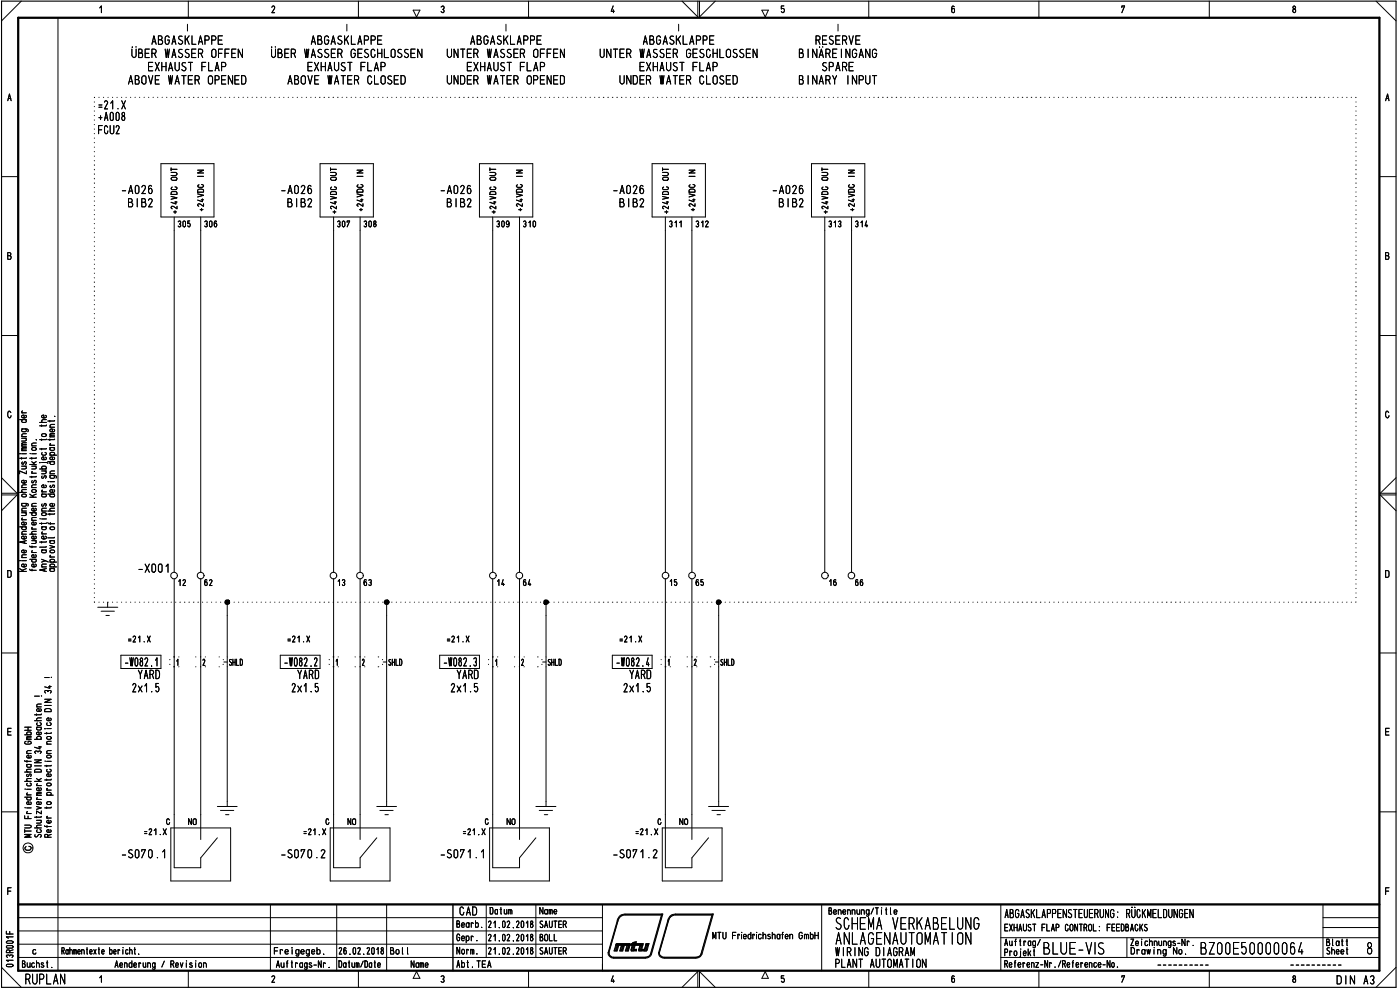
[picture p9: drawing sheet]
<svg xmlns="http://www.w3.org/2000/svg" width="420mm" height="297mm" viewBox="0 0 420 297" stroke-linecap="round" stroke-linejoin="round" font-family="sans-serif">
<defs><g id="words">
<g font-size="5.3">
<text x="250.5" y="279">SC 1NA ViKA31LU</text>
<text x="250.7" y="283.5">ABLAG-\AUTOldT 0</text>
<text x="312.9" y="286.4">3LU1-V S</text>
<text x="360.1" y="286.4">3200150000064</text>
</g>
<g font-size="4.6">
<text x="387.7" y="4">8</text>
<text x="39.4" y="17.4">UBER WASSER OFFEN</text>
<text x="45.4" y="13.5">ABGASKLAPPE</text>
<text x="81.3" y="17.4">ÜBER WASSER GESCHLOSSEN</text>
<text x="93.3" y="13.5">ABGASKLAPPE</text>
<text x="134" y="17.4">UNTER WASSER OFFEN</text>
<text x="141.1" y="13.5">ABGASKLAPPE</text>
<text x="179.9" y="17.4">UNTER WASSER GESCHLOSSEN</text>
<text x="192.9" y="13.5">ABGASKLAPPE</text>
<text x="239.6" y="17.4">BINÄREINGANG</text>
<text x="244.6" y="13.5">RESERVE</text>
<text x="44.3" y="21.4">EXHAUST FLAP</text>
<text x="92.1" y="21.4">EXHAUST FLAP</text>
<text x="139.9" y="21.4">EXHAUST FLAP</text>
<text x="191.7" y="21.4">EXHAUST FLAP</text>
<text x="246.5" y="21.4">SPARE</text>
<text x="38.4" y="25.4">ABOVE WATER OPENED</text>
<text x="86.2" y="25.4">ABOVE WATER CLOSED</text>
<text x="134" y="25.4">UNDER WATER OPENED</text>
<text x="185.9" y="25.4">UNDER WATER CLOSED</text>
<text x="239.6" y="25.4">BINARY INPUT</text>
<text x="28.9" y="32.9">.21.X</text>
<text x="415.7" y="30.4">A</text>
<text x="29.3" y="40.3">FCU2</text>
<text x="29.3" y="36.3">+A008</text>
<text x="36.2" y="58.3">-A026</text>
<text x="84" y="58.3">-A026</text>
<text x="131.9" y="58.3">-A026</text>
<text x="183.7" y="58.3">-A026</text>
<text x="231.5" y="58.3">-A026</text>
<text x="38.3" y="62.2">BIB2</text>
<text x="86.1" y="62.2">BIB2</text>
<text x="133.9" y="62.2">BIB2</text>
<text x="185.8" y="62.2">BIB2</text>
<text x="233.6" y="62.2">BIB2</text>
<text x="41.4" y="171.9">-X001</text>
<text x="37.2" y="200">1082.1</text>
<text x="41.3" y="203.8">YARD</text>
<text x="85" y="200">1082.2</text>
<text x="89.2" y="203.8">YARD</text>
<text x="132.9" y="200">1082.3</text>
<text x="137" y="203.8">YARD</text>
<text x="184.7" y="200">1082.4</text>
<text x="188.8" y="203.8">YARD</text>
<text x="39.5" y="207.8">2x1.5</text>
<text x="87.3" y="207.8">2x1.5</text>
<text x="135.1" y="207.8">2x1.5</text>
<text x="186.9" y="207.8">2x1.5</text>
<text x="137.8" y="274.7">CAD</text>
<text x="301.5" y="275.5">ABOASKLAPPENSTEUERUNG: RÜCKMELDUNGEN</text>
<text x="250.7" y="286.9">WIRING DIAGRAM</text>
<text x="250.4" y="290.4">PLANT AUTOMATION</text>
<text x="7.6" y="295.4">RUPLAN</text>
<text x="401" y="295.4">DIN A3//</text>
</g>
<g font-size="3.9">
<text x="36.2" y="257.6">-S070.1</text>
<text x="84" y="257.6">-S070.2</text>
<text x="131.9" y="257.6">-S071.1</text>
<text x="183.7" y="257.6">-S071.2</text>
<text x="387.8" y="294.9">8</text>
</g>
<g font-size="3.1">
<text x="81.2" y="4">2</text>
<text x="132" y="4">3</text>
<text x="183" y="4">4</text>
<text x="228.5" y="5">V'</text>
<text x="285.2" y="4">6</text>
<text x="336.3" y="4">7</text>
<text x="2.2" y="30.4">A</text>
<text x="53.2" y="68.2">305</text>
<text x="61.2" y="68.2">306</text>
<text x="101.1" y="68.2">307</text>
<text x="109" y="68.2">308</text>
<text x="148.9" y="68.2">309</text>
<text x="156.9" y="68.2">310</text>
<text x="200.7" y="68.2">311</text>
<text x="208.7" y="68.2">312</text>
<text x="248.5" y="68.2">313</text>
<text x="256.5" y="68.2">314</text>
<text x="2.1" y="78">B</text>
<text x="415.7" y="78">B</text>
<text x="2" y="173.4">D</text>
<text x="415.5" y="173.4">D</text>
<text x="53.2" y="175.9">12</text>
<text x="61.2" y="175.9">62</text>
<text x="101" y="175.9">13</text>
<text x="109" y="175.9">63</text>
<text x="148.9" y="175.9">14</text>
<text x="156.9" y="175.9">64</text>
<text x="200.7" y="175.9">15</text>
<text x="208.7" y="175.9">65</text>
<text x="248.5" y="175.9">16</text>
<text x="256.5" y="175.9">66</text>
<text x="67.2" y="181.5">•</text>
<text x="162.4" y="181.5">•</text>
<text x="214.3" y="181.5">•</text>
<text x="38.2" y="192.8">.21.X</text>
<text x="86" y="192.8">.21.X</text>
<text x="133.8" y="192.8">.21.X</text>
<text x="185.7" y="192.8">.21.X</text>
<text x="68.7" y="199.8">SHLD</text>
<text x="114.4" y="199.8">:-SHLD</text>
<text x="162.3" y="199.8">:-SHLD</text>
<text x="214.1" y="199.8">:-SHLD</text>
<text x="2" y="220.7">E</text>
<text x="415.5" y="220.7">E</text>
<text x="43" y="250.6">.21.X</text>
<text x="56.5" y="247.6">NO</text>
<text x="90.9" y="250.6">.21.X</text>
<text x="104.3" y="247.6">NO</text>
<text x="138.4" y="250.6">.21.X</text>
<text x="152" y="247.6">NO</text>
<text x="190.2" y="250.6">.21.X</text>
<text x="203.8" y="247.6">NO</text>
<text x="2" y="268.6">F</text>
<text x="415.5" y="268.6">F</text>
<text x="146.9" y="274.4">Datum</text>
<text x="161.9" y="274.4">Name</text>
<text x="248.5" y="274.5">Benennung/Title</text>
<text x="136.9" y="278.4">Bearb.</text>
<text x="146.3" y="278.5">21.02.2018</text>
<text x="161.8" y="278.5">SAUTER</text>
<text x="213.8" y="281.9">MTU Friedrichshafen GmbH</text>
<text x="301.3" y="279.5">EXHAUST FLAP CONTROL: FEEDBACKS</text>
<text x="9.5" y="286.4">c</text>
<text x="18.4" y="286.4">Rahmentexte bericht.</text>
<text x="82.2" y="286.4">Freigegeb.</text>
<text x="101.5" y="286.4">26.02.2018</text>
<text x="117" y="286.4">Bol l</text>
<text x="136.9" y="282.4">Gebr.</text>
<text x="137" y="286.4">Norm.</text>
<text x="146.3" y="282.4">21.02.2018</text>
<text x="146.3" y="286.4">21.02.2018</text>
<text x="161.8" y="286.4">SAUTER</text>
<text x="161.9" y="282.4">BOLL</text>
<text x="301.2" y="286.9">Projekt</text>
<text x="301.4" y="283.8">Auftrag/</text>
<text x="339.1" y="283.9">Zeichnungs-Nr.</text>
<text x="339.2" y="286.4">Drowing No.</text>
<text x="397.9" y="283.9">Blatt</text>
<text x="397.9" y="286.4">Sheet</text>
<text x="6.5" y="290.4">Buchst.</text>
<text x="34.3" y="290.4">Aenderung / Revision</text>
<text x="82.8" y="290.4">Auf trags-Nr .</text>
<text x="101.5" y="290.4">Datum/Date</text>
<text x="123.2" y="290.4">Name</text>
<text x="137" y="290.4">Abt.TEA</text>
<text x="301.3" y="290.4">Referenz-Nr./Reference-No.</text>
<text x="81.2" y="294.9">2</text>
<text x="132" y="294.9">3</text>
<text x="183" y="294.9">4</text>
<text x="234.1" y="294.9">5</text>
<text x="285.2" y="294.9">6</text>
<text x="336.3" y="294.9">7</text>
</g>
<g font-size="2.8">
<text x="53.3" y="64.2" transform="rotate(-90 53.3 64.2)">+24VDC OUT</text>
<text x="101.1" y="64.2" transform="rotate(-90 101.1 64.2)">+24VDC OUT</text>
<text x="148.9" y="64.2" transform="rotate(-90 148.9 64.2)">+24VDC OUT</text>
<text x="200.7" y="64.2" transform="rotate(-90 200.7 64.2)">+24VDC OUT</text>
</g>
<g font-size="2.4">
<text x="6.3" y="126.9">o</text>
<text x="13.7" y="227.6">0</text>
<text x="13.8" y="226.2">c</text>
<text x="7.7" y="230.4">0</text>
</g>
<g font-size="2.1">
<text x="59.1" y="60.7">-4-</text>
<text x="106.9" y="60.7">-4-</text>
<text x="7.8" y="233.3">en</text>
</g>
<g font-size="1.6">
<text x="16.2" y="125.6">•</text>
<text x="6.3" y="131.1">C</text>
<text x="12.3" y="131.1">C&gt; E</text>
<text x="14.7" y="128.4">C</text>
<text x="14.8" y="134">c-•</text>
<text x="9.4" y="142.3">c-a</text>
<text x="11.6" y="140.9">.C&gt;</text>
<text x="12.3" y="143.7">ei&gt; 0&gt;</text>
<text x="6.3" y="145.1">C</text>
<text x="8.8" y="149.3">Y</text>
<text x="9.3" y="146.5">C</text>
<text x="9.3" y="145">e/)</text>
<text x="12.3" y="149.3">0 -0</text>
<text x="14.1" y="145">.—</text>
<text x="14.8" y="146.5">V)</text>
<text x="6.2" y="152.1">0)C</text>
<text x="6.3" y="153.5">C</text>
<text x="12.2" y="152.1">N0</text>
<text x="12.3" y="153.5">C -C</text>
<text x="6.3" y="156.3">•</text>
<text x="6.3" y="160.4">C</text>
<text x="8.7" y="160.4">-C</text>
<text x="9.3" y="159.1">c-</text>
<text x="12.3" y="161.9">0—,</text>
<text x="12.4" y="156.3">—</text>
<text x="6.3" y="166">C</text>
<text x="9.2" y="163.2">M</text>
<text x="9.3" y="166">c-</text>
<text x="6.3" y="168.8">-</text>
<text x="12.2" y="168.8">&gt;-.0.</text>
<text x="12.3" y="170.3">C</text>
<text x="14.7" y="170.3">0.</text>
<text x="13.2" y="208.1">C,&quot;</text>
<text x="13.2" y="206.7">^-1-</text>
<text x="7.1" y="222">.0.C&gt;</text>
<text x="10.2" y="216.4">22</text>
<text x="13.9" y="217.8">4_,</text>
<text x="7.8" y="226.2">C r&gt;</text>
<text x="10.2" y="224.9">^4.</text>
<text x="13.8" y="223.4">C</text>
<text x="7.3" y="237.6">-</text>
<text x="7.8" y="238.8">c-</text>
<text x="10.8" y="235.9">c-</text>
<text x="13.8" y="238.8">0.</text>
<text x="13.8" y="237.6">c-</text>
<text x="7.2" y="240.2">-C7</text>
<text x="7.8" y="244.3">c- N</text>
<text x="7.1" y="250">I—</text>
<text x="10.1" y="248.6">-C</text>
<text x="1.7" y="286">CC</text>
</g>
</g></defs>
<path d="M.5 .3h418.5v295.9h-418.5z" fill="none" stroke="#000" stroke-width=".34"/>
<path d="M5.5 5.3h408.5v286h-408.5zM5.5 271.4h408.5" fill="none" stroke="#000" stroke-width=".68"/>
<g fill="none" stroke="#000" stroke-width=".3">
<path d="M6.4 .3l-5.9 6M17.4 5.3v286M29.9 2.4l.5-.6v2M56.5 .3v5M107.6 .3v5M124 3h2l-1 2.1zM158.6 .3v5M204.7 .3l4.7 4.8v-4.8M209.9 .3v4.8l4.8-4.8M235.2 1.8h-.7v.9l.6-.2a.59 .59 0 0 1 .3 .8 .59 .59 0 0 1-.7 .3l-.2-.1M260.7 .3v5M311.8 .3v5"/>
<path d="M362.9 .3v5M413 .3l6 6M.5 53h5M414 53h5M.5 100.7h5M414 100.7h5M3.3 123.8a.48 .48 0 0 0-.6-.4 .48 .48 0 0 0-.4 .6v.7l.4 .6h.4l.2-.6M416.8 123.8a.48 .48 0 0 0-.6-.4 .48 .48 0 0 0-.4 .6v.7l.4 .6h.4l.3-.6M.5 148.5h4.6l-4.6 4.7M.5 143.3l4.6 4.7h-4.6M419 148.5h-4.8l4.8 4.7M419 143.3l-4.8 4.7h4.8"/>
<path d="M.5 195.9h5M414 195.9h5M.5 243.6h5M7.4 247.6h1.5l.5 .2-.1 .4-.4 .2h-1.5M7.4 244.8v.8h2M8 242.4h1.4M8.4 244.9v.7M9.4 250.4h-2l1.6 .4-1.6 .4h2M414 243.6h5M1.9 279.4v.8h2M2.9 279.5v.7M5.5 275.3h175.3"/>
<path d="M5.5 279.3h175.3M81.2 271.4v19.9M101 271.4v19.9M116 271.4v19.9M145.9 271.4v15.9M160.8 271.4v15.9M180.8 271.4v19.9M246.6 271.4v19.9M300.4 271.4v19.8M397 271.4v15.9M397 278.3h17M397 275.3h17"/>
<path d="M.5 290.2l5.9 6M1.9 282.6l.4-.3h1.2l.4 .5-.3 .2h-1.4zM2 283.9l1.6-.2 .3 .4-.3 .4h-1.4l-.3-.4zM2.1 289.4l1.5-.1a.38 .38 0 0 1 .3 .4 .38 .38 0 0 1-.4 .4l-1.4-.1-.2-.3zM2.2 287.3l-.3-.4a.55 .55 0 0 1 .5-.4 .55 .55 0 0 1 .5 .4 .48 .48 0 0 1 .6-.4 .48 .48 0 0 1 .4 .5l-.3 .3M3.9 288.1h-2l.6 .4M3.9 281.1h-2l.6 .4M5.5 287.3h175.3M5.5 283.3h175.3M29.9 293.4l.5-.6v1.9M56.5 291.3v4.9M107.6 291.3v4.9"/>
<path d="M125 291.5l1 2h-2zM158.6 291.3v4.9M204.7 296.2l4.7-4.7v4.7M209.9 296.2v-4.7l4.8 4.7M229.7 291.5l.9 2h-2zM260.7 291.3v4.9M300.4 287.3h113.6M300.4 281.3h113.6M311.8 291.3v4.9M338.2 281.3v6M362.9 291.3v4.9M419 290.2l-6 6"/>
<circle cx="8.4" cy="254.4" r="1.49"/>
</g>
<path d="M135.9 271.4v19.9" fill="none" stroke="#000" stroke-width=".42"/>
<g fill="none" stroke="#000" stroke-width=".3">
<path d="M7.4 219.1h2M7.4 218.2h2M8.4 218.2v.9M7.4 234.4h2M7.8 222.4l-.4 .4v.2l.4 .3 1.6-.2-.2-.6-.8-.1v.4M8 236.8h1.4M8.3 220.5l-.3-.4 .3-.5 1.1 .2-.3 .7M9 234.9l.4 .2v.5l-.3 .2-.9-.1-.2-.2 .2-.5M9.2 226.7l.2 .2-.2 .5h-.9l-.3-.5 .7-.3v.8M9.4 233.6l-1.3 .1-.1 .5 .4 .2M9.4 230.8l-1.3 .1-.1 .5 .4 .2M7.4 247.6h1.5l.5 .2-.1 .4-.4 .2h-1.5"/>
<path d="M7.4 244.8v.8h2M7.6 242.4h.1M8 242.4h1.4M8.4 244.9v.7M9.2 240.6l.2 .3-.2 .5h-.9l-.3-.4 .1-.3 .6-.2v.9M9.4 250.4h-2l1.6 .4-1.6 .4h2"/>
</g>
<g fill="none" stroke="#000" stroke-width=".3">
<path d="M7.4 219.1h2M7.4 218.2h2M8.4 218.2v.9M10.4 208.9h1.4M11 218.2h1.1l.3 .6-.3 .2h-.8l-.3-.2 .3-.6M11 214.2v.4M11 212.1h1.4M12 216.8l.4 .4-.3 .5h-.8l-.3-.4 .2-.4M12.1 219.7l.3 .4-.4 .4-1-.2v-.5l.7-.2v.9M12.1 212.7l.3 .2-.3 .5h-.9l-.2-.5 .7-.3v.8M12.4 214.2l-.1 .3h-1.9M12.4 211.2l-1.2 .1-.2 .2 .2 .6"/>
<path d="M12.4 218.2l-.2 .1M7.4 234.4h2M7.8 222.4l-.4 .4v.2l.4 .3 1.6-.2-.2-.6-.8-.1v.4M8 236.8h1.4M8.3 220.5l-.3-.4 .3-.5 1.1 .2-.3 .7M9 234.9l.4 .2v.5l-.3 .2-.9-.1-.2-.2 .2-.5M9.2 226.7l.2 .2-.2 .5h-.9l-.3-.5 .7-.3v.8M9.4 233.6l-1.3 .1-.1 .5 .4 .2M9.4 230.8l-1.3 .1-.1 .5 .4 .2M10.4 228h2l-2 .9h2M10.4 229.8h2M10.5 231.1l.3-.3h1.2l.4 .3v.5h-2z"/>
<path d="M11 239.9h1.4M11 238.7h1.4M11 233.6l1 .8M11.2 239.4l-.2 .2 .3 .3M12.1 236.4l.3 .5-.4 .3-1-.1v-.5l.2-.2h.5v.8M12.4 238.2h-1.2l-.2 .2 .2 .3M12.4 237.7h-1.2l-.2 .3 .4 .2M12.4 233.6l-.8 .4M7.6 242.4h.1M9.2 240.6l.2 .3-.2 .5h-.9l-.3-.4 .1-.3 .6-.2v.9M10.5 250.4v.6a.76 .76 0 0 0 1.1-.6h.5a.43 .43 0 0 1 .3 .4 .43 .43 0 0 1-.3 .4M11 242l1.4 .4-1.4 .4"/>
<path d="M11 246.1h1.4M11 244.9v.5M12 248.9l.4 .4-.3 .5-1.1-.2v-.3l.2-.3M12 246.1l.3 .2v.5l-1.3 .2M12.1 240.6l.3 .3-.3 .5h-.9l-.2-.4v-.3l.7-.2v.9M12.4 244.9l-.1 .3h-1.9M12.4 243.3v.9l-1.4-.9v.9"/>
</g>
<g fill="none" stroke="#000" stroke-width=".3">
<path d="M10.4 208.9h1.4M11 218.2h1.1l.3 .6-.3 .2h-.8l-.3-.2 .3-.6M11 214.2v.4M11 212.1h1.4M12 216.8l.4 .4-.3 .5h-.8l-.3-.4 .2-.4M12.1 219.7l.3 .4-.4 .4-1-.2v-.5l.7-.2v.9M12.1 212.7l.3 .2-.3 .5h-.9l-.2-.5 .7-.3v.8M12.5 208.9h.1M12.4 214.2l-.1 .3h-1.9M12.4 211.2l-1.2 .1-.2 .2 .2 .6M12.4 218.2l-.2 .1M10.4 228h2l-2 .9h2"/>
<path d="M10.4 229.8h2M10.5 231.1l.3-.3h1.2l.4 .3v.5h-2zM11 239.9h1.4M11 238.7h1.4M11 233.6l1 .8M11.2 239.4l-.2 .2 .3 .3M12.1 236.4l.3 .5-.4 .3-1-.1v-.5l.2-.2h.5v.8M12.4 238.2h-1.2l-.2 .2 .2 .3M12.4 237.7h-1.2l-.2 .3 .4 .2M12.4 233.6l-.8 .4M10.5 250.4v.6a.76 .76 0 0 0 1.1-.6h.5a.43 .43 0 0 1 .3 .4 .43 .43 0 0 1-.3 .4M11 242l1.4 .4-1.4 .4"/>
<path d="M11 246.1h1.4M11 244.9v.5M12 248.9l.4 .4-.3 .5-1.1-.2v-.3l.2-.3M12 246.1l.3 .2v.5l-1.3 .2M12.1 240.6l.3 .3-.3 .5h-.9l-.2-.4v-.3l.7-.2v.9M12.4 244.9l-.1 .3h-1.9M12.4 243.3v.9l-1.4-.9v.9"/>
</g>
<g fill="none" stroke="#000" stroke-width=".3">
<path d="M12.5 208.9h.1M13.4 212.9l.6-.3 1 .1 .4 .3v.5h-2zM13.4 209.8h2l-2 .9h2M13.4 211.7h2M13.4 203.3h1.4M13.5 218.6h.1M14 219.8v.4M15.1 215.5l.3 .2-.3 .5h-.8l-.3-.5 .4-.3h.3v.8M15.4 219.8v.2h-2M14 229.6v.4M14 233.8v.4M14.1 235.1l1.1-.1 .2 .5-1 .3-.4-.3z"/>
<path d="M14.1 221.1h1.1l.2 .5-1 .2-.4-.2zM14.9 230.8l.5 .3-.4 .5h-.7l-.3-.2 .2-.5M15.1 232.2l.3 .3-.3 .5h-.8l-.3-.3 .1-.4 .6-.1v.8M15.4 233.8l-.1 .2h-1.9M15.4 229.6v.2h-2M13.4 247.7l.1 .3h1.9M14 245.4h1.4M14 242.1v.5M14.1 240.7l1.1-.1 .2 .5-1 .3-.4-.3zM14.1 247.7v.5M14.3 244.9l-.3 .1 .3 .4M14.4 251.2l-.2-.8-.8 .1v.7h2"/>
<path d="M15.1 249l.3 .4-.5 .4-.8-.2v-.5l.6-.2v.9M15.1 246.2l.3 .4-.5 .4-.8-.2v-.5l.6-.2v.9M15.4 242.1l-.1 .3h-1.9M15.4 250.4l-1 .3"/>
</g>
<g fill="none" stroke="#000" stroke-width=".3">
<path d="M13.4 212.9l.6-.3 1 .1 .4 .3v.5h-2zM13.4 209.8h2l-2 .9h2M13.4 211.7h2M13.4 203.3h1.4M13.5 218.6h.1M14 219.8v.4M15.1 215.5l.3 .2-.3 .5h-.8l-.3-.5 .4-.3h.3v.8M15.5 203.3h.1M15.4 219.8v.2h-2M14 229.6v.4M14 233.8v.4M14.1 235.1l1.1-.1 .2 .5-1 .3-.4-.3z"/>
<path d="M14.1 221.1h1.1l.2 .5-1 .2-.4-.2zM14.9 230.8l.5 .3-.4 .5h-.7l-.3-.2 .2-.5M15.1 232.2l.3 .3-.3 .5h-.8l-.3-.3 .1-.4 .6-.1v.8M15.4 233.8l-.1 .2h-1.9M15.4 229.6v.2h-2M13.4 247.7l.1 .3h1.9M14 245.4h1.4M14 242.1v.5M14.1 240.7l1.1-.1 .2 .5-1 .3-.4-.3zM14.1 247.7v.5M14.3 244.9l-.3 .1 .3 .4M14.4 251.2l-.2-.8-.8 .1v.7h2"/>
<path d="M15.1 249l.3 .4-.5 .4-.8-.2v-.5l.6-.2v.9M15.1 246.2l.3 .4-.5 .4-.8-.2v-.5l.6-.2v.9M15.4 242.1l-.1 .3h-1.9M15.4 250.4l-1 .3"/>
</g>
<g fill="none" stroke="#000" stroke-width=".3">
<path d="M6 136.1h.1M6.5 128.7l1.8 .1 .2 .3-.2 .4M6.5 139.9h1.4M6.5 137.3v.5M6.5 136.1h1.4M6.5 135.2h1.4M6.5 133.9h1.4M6.5 123.9h1.4M6.7 138.6l-.2 .3 .1 .4h.4a.6 .6 0 0 1 .8-.6l-.1 .7M6.7 123.3l-.2 .2 .3 .4M6.8 128.7l-.3 .3 .3 .5h.8l.3-.2-.3-.6M7.5 139.9l.4 .3-.1 .3-1.3 .2"/>
<path d="M7.5 131.5l.4 .3-.1 .4-1.3 .1M7.7 124.6l.2 .5-.4 .3-.9-.2v-.5l.6-.2v.9M7.9 137.3l-.1 .2h-1.9M7.9 134.7h-1.2l-.2 .3 .2 .2M7.9 134.3h-1.2l-.2 .2 .4 .2M7.9 133.3h-1.2l-.2 .3 .2 .3M7.9 132.8l-1.3 .1v.4h.3M8.9 139.4h2M9.5 139.9h1.4M9.5 136.1h1.4M9.5 137.3v.5M9.5 138.5l1 .9"/>
<path d="M10.5 139.9l.4 .3-.2 .4-1.2 .1M10.9 137.3v.2h-2M10.9 138.5l-.9 .4M11.9 126.7h2M12 138.8h.1M12.5 138.8h1.5l.4 .2M12.5 127.5v.4M12.5 131.7v.5M12.5 134.5v.5M13.5 135.7l.4 .4-.3 .5-.9-.1-.2-.3 .2-.4M13.7 137.2l.2 .2-.2 .5h-1l-.2-.5 .7-.3v.8M13.7 124.6l.2 .3-.1 .3-.9 .2a.45 .45 0 0 1-.4-.6 .45 .45 0 0 1 .7-.3v.9"/>
<path d="M13.9 134.5l-.1 .2h-1.9M13.9 131.7l-.1 .2h-1.9M13.9 127.5l-.1 .3h-1.9M13.9 125.9l-1.3 .2v.6h.3M5.9 158.1h2M5.9 147.7h2M6.5 156h1.4M6.5 146.3h1.4M6.6 148.4l.9-.1 .3 .1 .1 .4-1 .3-.3-.2zM6.8 158.1l-.3 .2 .3 .6 .9-.1 .2-.5-.3-.2M7.5 153.8l.3 .2v.5l-1.3 .2M7.7 156.7l.2 .3-.2 .5h-1l-.2-.4 .1-.3 .6-.2v.9"/>
<path d="M7.9 146.9l-1.3 .1-.1 .4 .4 .3M7.9 145.5l-1.3 .1 .1 .7M7.9 141.3v.9l-2-.9v.9M8.9 153.8h2M8.9 149.2h2M9.5 147.2l.4-.3h.6l.4 .3v.2l-.2 .3h-.8zM9.5 156.1h1.4M9.5 151.9h1.4M9.5 142.9v.4M9.8 153.8l-.3 .2v.5l.3 .2 1-.2 .1-.3-.4-.4M10.6 156.7l.3 .3-.3 .5h-.9l-.1-.7 .6-.2v.9M10.6 152.5l.3 .5-.4 .3-.8-.1-.2-.5 .2-.2h.5v.8"/>
<path d="M10.9 155.3l-1.3 .1 .1 .7M10.9 151l-1.3 .2 .1 .7M10.9 142.9v.2h-2M10.9 148.3l-1.3 .5M12.5 158.1h1.1l.3 .5-.3 .3h-.8l-.3-.3 .3-.5M12.5 156.9v.4M12.6 154l.9-.2a.42 .42 0 0 1 .4 .5 .42 .42 0 0 1-.4 .4l-.8-.1zM12.7 159.6l-.2 .3 .3 .3M12.7 147.1l-.2 .2 .3 .3M13.5 141.3a.42 .42 0 0 1 .4 .4 .42 .42 0 0 1-.4 .5h-1M13.7 145.5l.2 .3-.2 .5h-1l-.2-.5 .7-.3v.8M13.9 156.9l-.1 .2h-1.9"/>
<path d="M13.9 158.1l-.2 .1M5.9 171.4h2M5.9 170.6l1.3 .8M6.5 168.2h1.4M6.5 167.3h1.4M7.3 162.4v.6M7.7 169.2l.2 .6-.4 .3-.9-.2-.1-.4 .2-.3h.5v.9M7.7 160.9l.2 .5-.4 .3-.9-.2-.1-.4 .2-.2h.5v.8M7.9 166.5h-1.3l.1 .8M7.9 162.2l-2 .4 2 .5M7.9 170.6l-1.3 .5M8.9 170.8l.2 .3h1.8"/>
<path d="M8.9 163.8l.1 .3h1.9M8.9 167.8h2M9.6 163.8v.5M9.6 170.8v.5M9.8 167.8l-.3 .2v.5l.3 .2 1-.2 .1-.4-.4-.3M10.6 169.2l.3 .6-.4 .3-.8-.1-.2-.5 .2-.3h.5v.9M10.6 166.5l.3 .5-.4 .3-.8-.1-.2-.5 .2-.2h.5v.8M10.6 160.9l.3 .5-.4 .3-.8-.1-.2-.5 .2-.2h.5v.8M12.5 165h1.1l.3 .4-.1 .3-.2 .2-.9-.1-.2-.4 .3-.4M12.5 162.5v.4M13.2 170.8v.6M13.9 170.6l-2 .4 2 .4"/>
<path d="M13.9 164l-.1 .2h-1.9M13.9 165l-.2 .1M15.5 203.3h.1M8.7 253.9a.6 .6 0 0 1 .7 .6 .6 .6 0 0 1-.6 .6h-.8l-.4-.3-.1-.5 .3-.3"/>
</g>
<g fill="none" stroke="#000" stroke-width=".3">
<path d="M8.9 139.4h2M9.1 136.1h.1M9.5 133.8h1.4M9.5 137.3v.5M9.5 139.9h1.4M9.5 138.5l1 .9M9.5 136.1h1.4M9.7 134.4h1l.2 .5-1 .2-.4-.2zM10.5 139.9l.4 .3-.2 .4-1.2 .1M10.9 132.9l-1.3 .2 .1 .7M10.9 132h.1M10.9 137.3v.2h-2"/>
<path d="M10.9 138.5l-.9 .4M8.9 153.8h2M8.9 149.2h2M9.5 147.2l.4-.3h.6l.4 .3v.2l-.2 .3h-.8zM9.5 156.1h1.4M9.5 151.9h1.4M9.5 142.9v.4M9.8 153.8l-.3 .2v.5l.3 .2 1-.2 .1-.3-.4-.4M10.6 156.7l.3 .3-.3 .5h-.9l-.1-.7 .6-.2v.9M10.6 152.5l.3 .5-.4 .3-.8-.1-.2-.5 .2-.2h.5v.8M10.9 155.3l-1.3 .1 .1 .7M10.9 151l-1.3 .2 .1 .7"/>
<path d="M10.9 142.9v.2h-2M10.9 148.3l-1.3 .5M8.9 170.8l.2 .3h1.8M8.9 163.8l.1 .3h1.9M8.9 167.8h2M9.6 163.8v.5M9.6 170.8v.5M9.8 167.8l-.3 .2v.5l.3 .2 1-.2 .1-.4-.4-.3M10.6 169.2l.3 .6-.4 .3-.8-.1-.2-.5 .2-.3h.5v.9M10.6 166.5l.3 .5-.4 .3-.8-.1-.2-.5 .2-.2h.5v.8M10.6 160.9l.3 .5-.4 .3-.8-.1-.2-.5 .2-.2h.5v.8"/>
</g>
<g fill="none" stroke="#000" stroke-width=".3">
<path d="M56.3 7.3v2M104.1 7.3v2M151.8 7.3v2M203.7 7.3v2M251.5 7.3v2M40.5 29.2h.1M41.9 29.2h.1M43.2 29.2h.1M44.6 29.2h.1M45.9 29.2h.1M47.3 29.2h.1M48.6 29.2h.1"/>
<path d="M50 29.2h.1M51.3 29.2h.1M52.7 29.2h.1M54 29.2h.1M55.3 29.2h.2M56.7 29.2h.2M58 29.2h.2M59.4 29.2h.2M60.7 29.2h.1M62.1 29.2h.1M63.5 29.2h.1M64.8 29.2h.1"/>
<path d="M66.2 29.2h.1M67.5 29.2h.1M68.9 29.2h.1M70.2 29.2h.1M71.6 29.2h.1M72.9 29.2h.1M74.3 29.2h.1M75.6 29.2h.1M77 29.2h.1M78.4 29.2h.1M79.7 29.2h.1M81.1 29.2h.1"/>
<path d="M82.4 29.2h.1M83.8 29.2h.1M85.1 29.2h.1M86.5 29.2h.1M87.8 29.2h.1M89.2 29.2h.1M90.6 29.2h.1M91.9 29.2h.1M93.3 29.2h.1M94.6 29.2h.1M95.9 29.2h.2M97.2 29.2h.2"/>
<path d="M98.6 29.2h.2M99.9 29.2h.2M101.3 29.2h.2M102.7 29.2h.1M104 29.2h.1M105.4 29.2h.1M106.7 29.2h.1M108.1 29.2h.1M109.4 29.2h.1M110.8 29.2h.1M112.1 29.2h.1M113.5 29.2h.1"/>
<path d="M114.9 29.2h.1M116.2 29.2h.1M117.6 29.2h.1M118.9 29.2h.1M120.3 29.2h.1M121.6 29.2h.1M123 29.2h.1M124.3 29.2h.1M125.7 29.2h.1M127 29.2h.1M128.4 29.2h.1M129.8 29.2h.1"/>
<path d="M131.1 29.2h.1M132.5 29.2h.1M133.8 29.2h.1M135.2 29.2h.1M136.5 29.2h.1M137.8 29.2h.2M139.1 29.2h.2M140.5 29.2h.2M141.9 29.2h.1M143.2 29.2h.2M144.6 29.2h.1M145.9 29.2h.1"/>
<path d="M147.3 29.2h.1M148.6 29.2h.1M150 29.2h.1M151.3 29.2h.1M152.7 29.2h.1M154.1 29.2h.1M155.4 29.2h.1M156.8 29.2h.1M158.1 29.2h.1M159.5 29.2h.1M160.8 29.2h.1M162.2 29.2h.1"/>
<path d="M163.5 29.2h.1M164.9 29.2h.1M166.2 29.2h.1M167.6 29.2h.1M169 29.2h.1M170.3 29.2h.1M171.7 29.2h.1M173 29.2h.1M174.4 29.2h.1M175.7 29.2h.1M177.1 29.2h.1M178.4 29.2h.1"/>
<path d="M179.7 29.2h.2M181.1 29.2h.1M182.4 29.2h.2M183.8 29.2h.1M185.1 29.2h.2M186.5 29.2h.1M187.8 29.2h.1M189.2 29.2h.1M190.5 29.2h.1M191.9 29.2h.1M193.3 29.2h.1M194.6 29.2h.1"/>
<path d="M196 29.2h.1M197.3 29.2h.1M198.7 29.2h.1M200 29.2h.1M201.4 29.2h.1M202.7 29.2h.1M204.1 29.2h.1M205.4 29.2h.1M206.8 29.2h.1M208.2 29.2h.1M209.5 29.2h.1M210.9 29.2h.1"/>
<path d="M212.2 29.2h.1M213.6 29.2h.1M214.9 29.2h.1M216.3 29.2h.1M217.6 29.2h.1M219 29.2h.1M220.3 29.2h.1M221.6 29.2h.2M223 29.2h.1M224.3 29.2h.2M225.7 29.2h.1M227 29.2h.2"/>
<path d="M228.4 29.2h.2M229.7 29.2h.1M231.1 29.2h.1M232.5 29.2h.1M233.8 29.2h.1M235.2 29.2h.1M236.5 29.2h.1M237.9 29.2h.1M239.2 29.2h.1M240.6 29.2h.1M241.9 29.2h.1M243.3 29.2h.1"/>
<path d="M244.6 29.2h.1M246 29.2h.1M247.4 29.2h.1M248.7 29.2h.1M250.1 29.2h.1M251.4 29.2h.1M252.8 29.2h.1M254.1 29.2h.1M255.5 29.2h.1M256.8 29.2h.1M258.2 29.2h.1M259.5 29.2h.1"/>
<path d="M260.9 29.2h.1M262.3 29.2h.1M263.5 29.2h.2M264.9 29.2h.1M266.2 29.2h.2M267.6 29.2h.2M268.9 29.2h.2M270.3 29.2h.2M271.7 29.2h.1M273 29.2h.1M274.4 29.2h.1M275.7 29.2h.1"/>
<path d="M277.1 29.2h.1M278.4 29.2h.1M279.8 29.2h.1M281.1 29.2h.1M282.5 29.2h.1M283.8 29.2h.1M285.2 29.2h.1M286.6 29.2h.1M287.9 29.2h.1M289.3 29.2h.1M290.6 29.2h.1M292 29.2h.1"/>
<path d="M293.3 29.2h.1M294.7 29.2h.1M296 29.2h.1M297.4 29.2h.1M298.7 29.2h.1M300.1 29.2h.1M301.5 29.2h.1M302.8 29.2h.1M304.2 29.2h.1M305.4 29.2h.2M306.8 29.2h.2M308.1 29.2h.2"/>
<path d="M309.5 29.2h.2M310.9 29.2h.1M312.2 29.2h.2M313.6 29.2h.1M314.9 29.2h.1M316.3 29.2h.1M317.6 29.2h.1M319 29.2h.1M320.3 29.2h.1M321.7 29.2h.1M323 29.2h.1M324.4 29.2h.1"/>
<path d="M325.8 29.2h.1M327.1 29.2h.1M328.5 29.2h.1M329.8 29.2h.1M331.2 29.2h.1M332.5 29.2h.1M333.9 29.2h.1M335.2 29.2h.1M336.6 29.2h.1M337.9 29.2h.1M339.3 29.2h.1M340.7 29.2h.1"/>
<path d="M342 29.2h.1M343.4 29.2h.1M344.7 29.2h.1M346.1 29.2h.1M347.4 29.2h.1M348.7 29.2h.2M350.1 29.2h.1M351.4 29.2h.2M352.8 29.2h.1M354.1 29.2h.2M355.5 29.2h.1M356.8 29.2h.1"/>
<path d="M358.2 29.2h.1M359.5 29.2h.1M360.9 29.2h.1M362.2 29.2h.1M363.6 29.2h.1M365 29.2h.1M366.3 29.2h.1M367.7 29.2h.1M369 29.2h.1M370.4 29.2h.1M371.7 29.2h.1M373.1 29.2h.1"/>
<path d="M374.4 29.2h.1M375.8 29.2h.1M377.1 29.2h.1M378.5 29.2h.1M379.9 29.2h.1M381.2 29.2h.1M382.6 29.2h.1M383.9 29.2h.1M385.3 29.2h.1M386.6 29.2h.1M388 29.2h.1M389.3 29.2h.1"/>
<path d="M390.6 29.2h.2M392 29.2h.1M393.3 29.2h.2M394.7 29.2h.1M396 29.2h.2M397.4 29.2h.1M398.7 29.2h.1M400.1 29.2h.1M401.4 29.2h.1M402.8 29.2h.1M404.2 29.2h.1M405.5 29.2h.1"/>
<path d="M406.9 29.2l.1 .1M407 30.6h.1M407 31.9v.1M407 33.3v.1M407 34.6v.1M407 36v.1M407 37.3v.1M407 38.7v.1M28.3 42.8h.1M28.3 44.1v.1M28.3 45.5v.1M28.3 46.8v.1"/>
<path d="M28.3 48.2v.1M28.3 49.4v.2M28.3 50.8v.2M28.3 52.2v.1M28.3 53.5v.2M28.3 54.9v.1M28.3 56.2v.1M28.3 57.6v.1M28.3 58.9v.1M48.3 49.1h15.9v16h-15.9zM59.3 58.2l1.8 .4-1.8 .5M59.3 51.1h1.8l-1.8 .8h1.8"/>
<path d="M59.3 52.9h1.8M59.4 57l1.2-.3 .5 .3v.7h-1.8zM60.5 55.4l.6 .3-.4 .5-1.3-.2-.1-.2 .4-.3M96.1 49.1h16v16h-16zM107.1 58.2l1.8 .4-1.8 .5M107.1 51.1h1.8l-1.8 .8h1.8M107.1 52.9h1.8M107.2 57l1.2-.3 .5 .3v.7h-1.8zM108.3 55.4l.6 .3-.3 .5-1.4-.2-.1-.2 .4-.3M143.9 49.1h16v16h-16zM155 58.2l1.8 .4-1.8 .5M155 51.1h1.8l-1.8 .8h1.8"/>
<path d="M155 52.9h1.8M155.2 56.9l1.1-.2 .4 .3 .1 .7h-1.8zM156.1 59.9h.7M156.2 55.4a.44 .44 0 0 1 .5 .3 .44 .44 0 0 1-.3 .5l-1.3-.2-.1-.3 .3-.2M156.4 59.7v.8l-1.4-.5M195.7 49.1h16v16h-16zM206.8 58.2l1.8 .4-1.8 .5M206.8 51.1h1.8l-1.8 .8h1.8M206.8 52.9h1.8M206.9 57l.4-.3h.8l.4 .3 .1 .7h-1.8zM207.9 59.9h.7M208 55.4a.44 .44 0 0 1 .6 .3 .44 .44 0 0 1-.4 .5l-1.3-.2-.1-.3 .3-.2"/>
<path d="M208.2 59.7v.8l-1.4-.5M243.5 49.1h16v16h-16zM246.7 58.9l1.8 .5-1.8 .4M246.7 57.7l.3-.2h1.1l.4 .3v.5h-1.8zM246.7 53.4l.3-.2h1a.47 .47 0 0 1 .5 .4 .47 .47 0 0 1-.5 .5h-1l-.3-.3zM246.7 51.7h1.3a.47 .47 0 0 1 .5 .5 .47 .47 0 0 1-.5 .5h-1.3M246.7 50.4v.8M246.7 50.8h1.8M247.8 56l.6 .2-.1 .6-1.5 .1-.1-.5 .3-.3M254.6 58.2l1.8 .4-1.8 .5M254.6 51.1h1.8l-1.8 .8h1.8M254.6 52.9h1.8"/>
<path d="M254.7 57l.4-.3 1 .1 .3 .3v.6h-1.8zM255.7 59.9h.7M255.8 55.4a.44 .44 0 0 1 .6 .3 .44 .44 0 0 1-.3 .5l-1.3-.1-.2-.4 .4-.2M256.1 59.7v.8l-1.5-.5M407 40v.1M407 41.4v.1M407 42.8h.1M407 44.1v.1M407 45.5v.1M407 46.8v.1M407 48.2v.1M407 49.4v.2"/>
<path d="M407 50.8v.2M407 52.2v.1M407 53.5v.2M407 54.9v.1M407 56.2v.1M407 57.6v.1M407 58.9v.1M28.3 60.3v.1M28.3 61.6v.1M28.3 63v.1M28.3 64.3v.1M28.3 65.7v.1"/>
<path d="M28.3 67.1h.1M28.3 68.4v.1M28.3 69.8h.1M28.3 71.1v.1M28.3 72.5v.1M28.3 73.8v.1M28.3 75.2v.1M28.3 76.5v.1M28.3 77.9v.1M28.3 79.2v.1M52.3 69.1v102.6M60.1 62.9h.8"/>
<path d="M60.2 69.1v102.6M60.5 62.6v.6M61.1 61.1v.8l-1-.7a.42 .42 0 0 0-.7 .1 .42 .42 0 0 0 .2 .6M100.1 69.1v102.6M107.9 62.9h.9M108.1 69.1v102.6M108.3 62.6v.6M108.9 61.1v.8l-1-.7a.42 .42 0 0 0-.7 .1 .42 .42 0 0 0 .3 .6M147.9 65.1v106.6M155.7 62.9h.9M155.9 69.1v102.6M156.2 62.6v.6"/>
<path d="M156.8 61.1v.8l-1.6-.8-.2 .5 .3 .3M199.7 65.1v106.6M207.5 62.9h.9M207.6 65.1v106.6M208 62.6v.6M208.6 61.1v.8l-1.5-.8-.3 .5 .3 .3M247.4 63.6h.9M247.5 65.1v106.6M247.7 60.6h.8M247.8 63.2v.8M248.1 60.5v.7l-1.4-.5M248.5 61.9v.8l-1.2-.8h-.5l-.1 .4 .3 .4"/>
<path d="M255.3 62.9h.9M255.6 69.1v102.6M255.8 62.6v.6M256.4 61.1v.8l-1.5-.8-.3 .5 .4 .3M407 60.3v.1M407 61.6v.1M407 63v.1M407 64.3v.1M407 65.7v.1M407 67.1h.1M407 68.4v.1M407 69.8h.1"/>
<path d="M407 71.1v.1M407 72.5v.1M407 73.8v.1M407 75.2v.1M407 76.5v.1M407 77.9v.1M407 79.2v.1M28.3 80.6v.1M28.3 82h.1M28.3 83.3v.1M28.3 84.6v.2M28.3 85.9v.2"/>
<path d="M28.3 87.3v.2M28.3 88.6v.2M28.3 90v.1M28.3 91.4h.1M28.3 92.7v.1M28.3 94.1h.1M28.3 95.4v.1M28.3 96.8v.1M28.3 98.1v.1M28.3 99.5v.1M407 80.6v.1M407 82h.1"/>
<path d="M407 83.3v.1M407 84.6v.2M407 85.9v.2M407 87.3v.2M407 88.6v.2M407 90v.1M407 91.4h.1M407 92.7v.1M407 94.1h.1M407 95.4v.1M407 96.8v.1M407 98.1v.1"/>
<path d="M407 99.5v.1M28.3 100.8v.1M28.3 102.2v.1M28.3 103.5v.1M28.3 104.9v.1M28.3 106.3h.1M28.3 107.6v.1M28.3 109v.1M28.3 110.3v.1M28.3 111.7v.1M28.3 113v.1M28.3 114.4v.1"/>
<path d="M28.3 115.7v.1M28.3 117.1v.1M28.3 118.4v.1M28.3 119.7v.2M407 100.8v.1M407 102.2v.1M407 103.5v.1M407 104.9v.1M407 106.3h.1M407 107.6v.1M407 109v.1M407 110.3v.1"/>
<path d="M407 111.7v.1M407 113v.1M407 114.4v.1M407 115.7v.1M407 117.1v.1M407 118.4v.1M407 119.7v.2M9.1 136.1h.1M9.5 133.8h1.4M9.7 134.4h1l.2 .5-1 .2-.4-.2zM10.9 132.9l-1.3 .2 .1 .7M10.9 132h.1"/>
<path d="M14.4 138.5h2M14.9 134.3h1.1l.4 .6-.4 .2h-.7l-.4-.2 .4-.6M14.9 126.2v.4M14.9 131.7v.5M14.9 136.6h2.1M14.9 131.1h1.5M15.3 138.5l-.4 .4 .4 .5 .9-.1 .2-.4-.4-.4M15.4 136.6a.42 .42 0 0 1-.5-.5 .42 .42 0 0 1 .5-.4l1 .3v.3l-.4 .3M16.1 137.2l.3 .2-.3 .5h-.9l-.3-.5 .8-.3v.8M16.1 128.8l.3 .2-.3 .5h-.9l-.3-.5 .8-.3v.8M16.4 131.7l-.1 .2h-1.9M16.4 130.6h-1.2l-.3 .2 .3 .3"/>
<path d="M16.4 130h-1l-.5 .3 .5 .3M16.4 126.2l-.1 .1h-1.9M28.3 121.1v.1M28.3 122.4v.2M28.3 123.8v.2M28.3 125.1v.1M28.3 126.5v.1M28.3 127.8v.1M28.3 129.2v.1M28.3 130.6h.1M28.3 131.9v.1M28.3 133.3h.1"/>
<path d="M28.3 134.6v.1M28.3 136v.1M28.3 137.3v.1M28.3 138.7v.1M407 121.1v.1M407 122.4v.2M407 123.8v.2M407 125.1v.1M407 126.5v.1M407 127.8v.1M407 129.2v.1M407 130.6h.1"/>
<path d="M407 131.9v.1M407 133.3h.1M407 134.6v.1M407 136v.1M407 137.3v.1M407 138.7v.1M14.4 156.8l.2 .3h1.8M14.4 148.3h2M14.9 154.1v.4M15 158.2l1-.1 .4 .2v.3l-.4 .3h-.6l-.4-.2zM15.1 156.8v.5M15.3 148.3l-.4 .3 .4 .5 1-.2 .1-.3-.4-.3"/>
<path d="M16.1 151.1l.3 .3-.3 .5h-.9l-.3-.3 .1-.4 .7-.2v.9M16.1 147l.3 .4-.4 .3-1-.1-.1-.4 .8-.3v.8M16.4 154.1l-.1 .2h-1.9M16.4 141.3l-1.3 .2 .1 .7M28.3 140v.1M28.3 141.4v.1M28.3 142.7v.1M28.3 144.1v.1M28.3 145.5h.1M28.3 146.8v.1M28.3 148.2v.1M28.3 149.5v.1"/>
<path d="M28.3 150.9v.1M28.3 152.1v.2M28.3 153.5v.2M28.3 154.9v.1M28.3 156.2v.2M28.3 157.6v.1M28.3 158.9v.1M407 140v.1M407 141.4v.1M407 142.7v.1M407 144.1v.1M407 145.5h.1"/>
<path d="M407 146.8v.1M407 148.2v.1M407 149.5v.1M407 150.9v.1M407 152.1v.2M407 153.5v.2M407 154.9v.1M407 156.2v.2M407 157.6v.1M407 158.9v.1M14.9 170.6h1.1l.4 .3-.1 .4-.3 .1-1-.1-.1-.4 .4-.3M14.9 163.7l1.5 .4-1.5 .4"/>
<path d="M14.9 162.2l1.3 .1 .1 .6-1 .2-.4-.4 .4-.5M15 165.2l1-.2 .3 .2 .1 .4-1 .3-.4-.2zM15.2 166.6l-.3 .3 .4 .2M28.3 160.3v.1M28.3 161.6v.1M28.3 163v.1M28.3 164.3v.1M28.3 165.7v.1M28.3 167v.1M28.3 168.4v.1M28.3 169.8h.1M28.3 171.1v.1"/>
<path d="M28.3 172.5v.1M28.3 173.8v.1M28.3 175.2v.1M28.3 176.5v.1M28.3 177.9v.1M28.3 179.2v.1M52.3 173.7v86.6h7.9v-2.9l5-6M60.2 173.7v78.2M100.1 173.7v86.6h8v-2.9l5-6M108.1 173.7v78.2M147.9 173.7v86.6h8v-2.9l4.9-6M155.9 173.7v78.2"/>
<path d="M199.7 173.7v86.6h7.9v-2.9l5-6M207.6 173.7v78.2M407 160.3v.1M407 161.6v.1M407 163v.1M407 164.3v.1M407 165.7v.1M407 167v.1M407 168.4v.1M407 169.8h.1M407 171.1v.1M407 172.5v.1"/>
<path d="M407 173.8v.1M407 175.2v.1M407 176.5v.1M407 177.9v.1M407 179.2v.1M28.3 180.6l.1 .1M29.3 182.2h6M29.7 180.7h.1M30.4 183.4h3.9M31 180.7h.1M31.8 184.7h1M32.3 180.7v1.5"/>
<path d="M32.4 180.7h.1M33.7 180.7h.1M35.1 180.7h.1M36.3 196.6h12M36.4 180.7h.1M37.8 180.7h.1M39.2 180.7h.1M40.5 180.7h.1M41.9 180.7h.1M43.2 180.7h.1M44.6 180.7h.1M45.9 180.7h.1"/>
<path d="M47.3 180.7h.1M48.6 180.7h.1M50 180.7h.1M50.9 199.3l.1 .1M51 197.9l-.1 .1M51.3 180.7h.1M52.1 197.1h.3M52.7 180.7h.1M53 198.4l.4-.6v1.8M53.6 197.1h.1M54 180.7h.1M55.3 180.7h.2"/>
<path d="M56.7 180.7h.2M58 180.7h.2M58.7 197.1h.1M59.4 180.7h.2M60.2 197.1h.1M60.7 180.7h.1M60.9 198.1l.4-.3 .2 .4-.6 1.4h.6M61.6 197.1h.1M62.1 180.7h.1M63.5 180.7h.1M64.8 180.7h.1M65.7 197.1h.1"/>
<path d="M66.2 180.7h.1M67 199.3l-.1 .1M67 197.9v.1M67.2 198.6h1M68.2 180.7v16.4M70.2 180.7h.1M71.6 180.7h.1M72.9 180.7h.1M74.3 180.7h.1M75.6 180.7h.1M77 180.7h.1M78.4 180.7h.1"/>
<path d="M79.7 180.7h.1M81.1 180.7h.1M82.4 180.7h.1M83.8 180.7h.1M84.1 196.6h12M85.1 180.7h.1M86.5 180.7h.1M87.8 180.7h.1M89.2 180.7h.1M90.6 180.7h.1M91.9 180.7h.1M93.3 180.7h.1"/>
<path d="M94.6 180.7h.1M95.9 180.7h.2M97.2 180.7h.2M98.6 180.7h.2M98.8 199.3v.1M98.8 197.9v.1M99.9 197.1h.3M99.9 180.7h.2M100.9 198.4l.3-.6v1.8M101.3 180.7h.2M101.5 197.1h.1M102.7 180.7h.1"/>
<path d="M104 180.7h.1M105.4 180.7h.1M106.6 197.1h.1M106.7 180.7h.1M108 197.1h.1M108.1 180.7h.1M108.8 198.1l.1-.3 .3 .1a1.73 1.73 0 0 1-.4 1.7h.5M109.4 197.1h.1M109.4 180.7h.1M110.8 180.7h.1M112.1 180.7h.1M113.5 197.1h.2"/>
<path d="M113.5 180.7h.1M114.9 180.7h.1M116 180.7v16.4M116.2 180.7h.1M117.6 180.7h.1M118.9 180.7h.1M120.3 180.7h.1M121.6 180.7h.1M123 180.7h.1M124.3 180.7h.1M125.7 180.7h.1M127 180.7h.1"/>
<path d="M128.4 180.7h.1M129.8 180.7h.1M131.1 180.7h.1M132 196.6h11.9M132.5 180.7h.1M133.8 180.7h.1M135.2 180.7h.1M136.5 180.7h.1M137.8 180.7h.2M139.1 180.7h.2M140.5 180.7h.2M141.9 180.7h.1"/>
<path d="M143.2 180.7h.2M144.6 180.7h.1M145.9 180.7h.1M146.6 199.3v.1M146.7 197.9l-.1 .1M147.3 180.7h.1M147.8 197.1h.2M148.6 180.7h.1M148.7 198.4l.4-.6v1.8M149.3 197.1h.1M150 180.7h.1M151.3 180.7h.1"/>
<path d="M152.7 180.7h.1M154.1 180.7h.1M154.4 197.1h.1M155.4 180.7h.1M155.8 197.1h.1M156.5 198.1l.3-.3 .3 .2-.6 1.6h.6M156.8 180.7h.1M157.3 197.1h.1M158.1 180.7h.1M159.5 180.7h.1M160.8 180.7h.1M161.3 197.1h.2"/>
<path d="M163.9 180.7v16.4M164.9 180.7h.1M166.2 180.7h.1M167.6 180.7h.1M169 180.7h.1M170.3 180.7h.1M171.7 180.7h.1M173 180.7h.1M174.4 180.7h.1M175.7 180.7h.1M177.1 180.7h.1M178.4 180.7h.1"/>
<path d="M179.7 180.7h.2M181.1 180.7h.1M182.4 180.7h.2M183.8 196.6h11.9M183.8 180.7h.1M185.1 180.7h.2M186.5 180.7h.1M187.8 180.7h.1M189.2 180.7h.1M190.5 180.7h.1M191.9 180.7h.1M193.3 180.7h.1"/>
<path d="M194.6 180.7h.1M196 180.7h.1M197.3 180.7h.1M198.4 197.9v.1M198.4 199.3v.1M198.7 180.7h.1M199.6 197.1h.3M200 180.7h.1M200.5 198.4l.3-.6v1.8M201.1 197.1h.1M201.4 180.7h.1M202.7 180.7h.1"/>
<path d="M204.1 180.7h.1M205.4 180.7h.1M206.2 197.1h.1M206.8 180.7h.1M207.6 197.1h.1M208.2 180.7h.1M208.3 198.1l.3-.3 .3 .2-.6 1.6h.6M209.1 197.1h.1M209.5 180.7h.1M210.9 180.7h.1M212.2 180.7h.1M213.1 197.1h.2"/>
<path d="M213.6 180.7h.1M215.7 180.7v16.4M217.6 180.7h.1M219 180.7h.1M220.3 180.7h.1M221.6 180.7h.2M223 180.7h.1M224.3 180.7h.2M225.7 180.7h.1M227 180.7h.2M228.4 180.7h.2M229.7 180.7h.1"/>
<path d="M231.1 180.7h.1M232.5 180.7h.1M233.8 180.7h.1M235.2 180.7h.1M236.5 180.7h.1M237.9 180.7h.1M239.2 180.7h.1M240.6 180.7h.1M241.9 180.7h.1M243.3 180.7h.1M244.6 180.7h.1M246 180.7h.1"/>
<path d="M247.4 180.7h.1M248.7 180.7h.1M250.1 180.7h.1M251.4 180.7h.1M252.8 180.7h.1M254.1 180.7h.1M255.5 180.7h.1M256.8 180.7h.1M258.2 180.7h.1M259.5 180.7h.1M260.9 180.7h.1M262.3 180.7h.1"/>
<path d="M263.5 180.7h.2M264.9 180.7h.1M266.2 180.7h.2M267.6 180.7h.2M268.9 180.7h.2M270.3 180.7h.2M271.7 180.7h.1M273 180.7h.1M274.4 180.7h.1M275.7 180.7h.1M277.1 180.7h.1M278.4 180.7h.1"/>
<path d="M279.8 180.7h.1M281.1 180.7h.1M282.5 180.7h.1M283.8 180.7h.1M285.2 180.7h.1M286.6 180.7h.1M287.9 180.7h.1M289.3 180.7h.1M290.6 180.7h.1M292 180.7h.1M293.3 180.7h.1M294.7 180.7h.1"/>
<path d="M296 180.7h.1M297.4 180.7h.1M298.7 180.7h.1M300.1 180.7h.1M301.5 180.7h.1M302.8 180.7h.1M304.2 180.7h.1M305.4 180.7h.2M306.8 180.7h.2M308.1 180.7h.2M309.5 180.7h.2M310.9 180.7h.1"/>
<path d="M312.2 180.7h.2M313.6 180.7h.1M314.9 180.7h.1M316.3 180.7h.1M317.6 180.7h.1M319 180.7h.1M320.3 180.7h.1M321.7 180.7h.1M323 180.7h.1M324.4 180.7h.1M325.8 180.7h.1M327.1 180.7h.1"/>
<path d="M328.5 180.7h.1M329.8 180.7h.1M331.2 180.7h.1M332.5 180.7h.1M333.9 180.7h.1M335.2 180.7h.1M336.6 180.7h.1M337.9 180.7h.1M339.3 180.7h.1M340.7 180.7h.1M342 180.7h.1M343.4 180.7h.1"/>
<path d="M344.7 180.7h.1M346.1 180.7h.1M347.4 180.7h.1M348.7 180.7h.2M350.1 180.7h.1M351.4 180.7h.2M352.8 180.7h.1M354.1 180.7h.2M355.5 180.7h.1M356.8 180.7h.1M358.2 180.7h.1M359.5 180.7h.1"/>
<path d="M360.9 180.7h.1M362.2 180.7h.1M363.6 180.7h.1M365 180.7h.1M366.3 180.7h.1M367.7 180.7h.1M369 180.7h.1M370.4 180.7h.1M371.7 180.7h.1M373.1 180.7h.1M374.4 180.7h.1M375.8 180.7h.1"/>
<path d="M377.1 180.7h.1M378.5 180.7h.1M379.9 180.7h.1M381.2 180.7h.1M382.6 180.7h.1M383.9 180.7h.1M385.3 180.7h.1M386.6 180.7h.1M388 180.7h.1M389.3 180.7h.1M390.6 180.7h.2M392 180.7h.1"/>
<path d="M393.3 180.7h.2M394.7 180.7h.1M396 180.7h.2M397.4 180.7h.1M398.7 180.7h.1M400.1 180.7h.1M401.4 180.7h.1M402.8 180.7h.1M404.2 180.7h.1M405.5 180.7h.1M407 180.6l-.1 .1M36.3 200.6h12"/>
<path d="M52.1 200.1h.3M53.6 200.1h.1M58.7 200.1h.1M60.2 200.1h.1M61.6 200.1h.1M65.7 200.1h.1M68.2 200.1v41.9M84.1 200.6h12M99.9 200.1h.3M101.5 200.1h.1M106.6 200.1h.1M108 200.1h.1"/>
<path d="M109.4 200.1h.1M113.5 200.1h.2M116 200.1v41.9M132 200.6h11.9M147.8 200.1h.2M149.3 200.1h.1M154.4 200.1h.1M155.8 200.1h.1M157.3 200.1h.1M161.3 200.1h.2M163.9 200.1v41.9M183.8 200.6h11.9"/>
<path d="M199.6 200.1h.3M201.1 200.1h.1M206.2 200.1h.1M207.6 200.1h.1M209.1 200.1h.1M213.1 200.1h.2M215.7 200.1v41.9M50.8 246l-.4-.4-.3 .3-.1 1a.48 .48 0 0 0 .5 .5 .48 .48 0 0 0 .4-.6M51.3 248.4h17.9v15.9h-17.9zM65.2 242h6M66.2 243.2h3.9M67.7 244.4h1"/>
<path d="M98.6 246l-.2-.3h-.4l-.2 1.2a.47 .47 0 0 0 .5 .5 .47 .47 0 0 0 .5-.6M99.1 248.4h18v15.9h-18zM113.1 242h5.9M114 243.2h4M115.5 244.4h1M146.4 246l-.1-.3h-.5l-.1 1.2a.44 .44 0 0 0 .4 .5 .44 .44 0 0 0 .4-.6M146.9 248.4h18v15.9h-18zM160.8 242h6M161.8 243.2h4M163.4 244.4h1M198.2 246l-.1-.3h-.4l-.2 1.2a.47 .47 0 0 0 .5 .5 .47 .47 0 0 0 .4-.6M198.8 248.4h17.9v15.9h-17.9z"/>
<path d="M212.6 242h6.1M213.7 243.2h3.9M215.2 244.4h1M187.6 274.5l-1.2 .4-.6 .6-3 10.3M187.6 274.6h10.9M198.6 274.2l-3.4 12.1-.4 .6-1 .3h-10l-.8-.5-.2-1M198.8 274.4h-11.2l-1.3 .4-.8 1.1-2.8 9.9M198.8 274.2l-3.4 12.1-.5 .6-.8 .4h-10.3l-.9-.6-.2-1M202.7 274.5l-1.2 .4-.5 .6-3.1 10.3M202.7 274.6h11M213.7 274.2l-3.3 12.1-.5 .6-1 .3h-10l-.7-.5-.3-1M213.9 274.4h-11.2a2.28 2.28 0 0 0-2.2 2l-2.7 9.4"/>
<path d="M213.9 274.2l-3.5 12.1M291.4 275.3v3.5l-1.5-3.5v3.5M291.4 279.8v3.5l-1.5-3.5v3.5M293.8 276a.72 .72 0 0 0-.8-.7 .72 .72 0 0 0-.7 .8v1.9a.68 .68 0 0 0 .4 .7 .68 .68 0 0 0 .7-.1l.4-1.5h-.6M180.8 289.3v2h2M182.5 285.8l3-10.4a2.01 2.01 0 0 1 2.1-1.2h11.3l-3.4 12.1a1.74 1.74 0 0 1-1.7 1.1M182.5 285.7a1.57 1.57 0 0 0 1.6 1.7M184.1 287.5h9.7M184.8 283.6h4.3M184.9 283.3l.1-.2h4l.2 .2M184.9 283.3l-.6 2h.9l.5-1.7M184.9 283.3h4.3"/>
<path d="M184.9 283.4h4.2M185 283.5h4.1M185 283.2h4.1M185 283.6l-.6 1.7M185.2 283.6l-.5 1.7M185.4 283.6l-.5 1.7M185.5 283.6l-.5 1.7M186.5 283.6l-.5 1.7h.9l.5-1.7M186.6 283.6l-.5 1.7M186.9 283.6l-.5 1.7M187.1 283.6l-.5 1.7M187.2 283.6l-.5 1.7"/>
<path d="M188.3 283.6l-.5 1.7M188.6 283.6l-.5 1.7M188.8 283.6l-.5 1.7M188.9 283.6l-.5 1.7M189.2 283.3l-.6 2h-.9l.5-1.7M189.4 283.3h3.5M189.4 283.5h3.5M189.4 283.4h3.5M189.5 283.2h3.5M189.9 283.6l-.5 1.6M189.9 283h.9M189.9 282.9h.9"/>
<path d="M190 282.8h.9M190 283.6l-.5 1.7M190.3 284.8h.8l-.1 .5h-1.6l.5-2.5 1.1-.3-.9 2.8M190.3 283.6l-.5 1.7M190.3 284.9h.7M190.3 285h.7M190.3 285.1h.7M190.3 285.2h.7M190.4 282.7h.5M190.5 283.6l-.6 1.7M192.1 283.6l-.4 1.7h2.2M192.2 283.6l-.5 1.6"/>
<path d="M192.3 283.6l-.5 1.7M192.5 285.2h.8M192.6 284.8h.8M192.6 284.9h.8M192.6 285h.7M192.6 285.1h.7M192.6 283.6l-.5 1.7M192.7 283.6l-.5 1.7M192.9 283.6l-.4 1.7M193 283.1h-3.5l-.1 .5h3.5M193.1 283.1l-.2 .5M193.8 283.6h.8"/>
<path d="M193.8 283.6l-.5 1.7M193.8 283.3h.8M193.8 283.5h.8M193.8 283.4h.8M193.8 283.1v.5M193.9 283.1h.9l-.2 .5M193.9 283.2h.9M194 283.6l-.5 1.7M194.3 283.6l-.5 1.7M194.4 283.6l-.5 1.7M194.6 283.6l-.3 1.4-.4 .3M197.7 285.8l3-10.4a2.01 2.01 0 0 1 2-1.2h11.4l-3.4 12.1a1.74 1.74 0 0 1-1.8 1.1"/>
<path d="M197.7 285.7l.2 1.2 .9 .5h.5M197.8 285.7l.3 1 .8 .6h10.4l.7-.4 .5-.6M199.3 287.5h9.6M347.5 289.6h.9M349.1 289.6h.8M350.7 289.6h.8M352.3 289.6h.8M353.9 289.6h.8M355.5 289.6h.7M357.1 289.6h.7M358.6 289.6h.9M360.2 289.6h.8"/>
<path d="M361.8 289.6h.8M387.4 289.6h.8M389 289.6h.8M390.5 289.6h.9M392.1 289.6h.9M393.7 289.6h.8M395.4 289.6h.7M396.9 289.6h.8M398.5 289.6h.7M400.1 289.6h.8M401.7 289.6h.8M410.8 282.9a1.06 1.06 0 0 0-.2 1.1 1.06 1.06 0 0 0 .9 .6 .92 .92 0 0 1 .2 1.1 .92 .92 0 0 1-.9 .5l-.4-.5 .2-1.1a1.03 1.03 0 0 0 .9-.7 1.03 1.03 0 0 0-.4-1.1z"/>
<circle cx="52.2" cy="172.7" r=".97"/>
<circle cx="60.3" cy="172.7" r="1"/>
<circle cx="100.1" cy="172.7" r=".97"/>
<circle cx="108" cy="172.7" r=".97"/>
<circle cx="147.9" cy="172.7" r=".97"/>
<circle cx="155.9" cy="172.7" r=".97"/>
<circle cx="199.7" cy="172.7" r=".97"/>
<circle cx="207.7" cy="172.7" r=".97"/>
<circle cx="247.6" cy="172.7" r=".97"/>
<circle cx="255.5" cy="172.7" r=".97"/>
</g>
<path d="M115.8 180.5l.4-.1v.5l-.4-.1z" fill="none" stroke="#000" stroke-width="1.2"/>
<use href="#words"/>
</svg>
